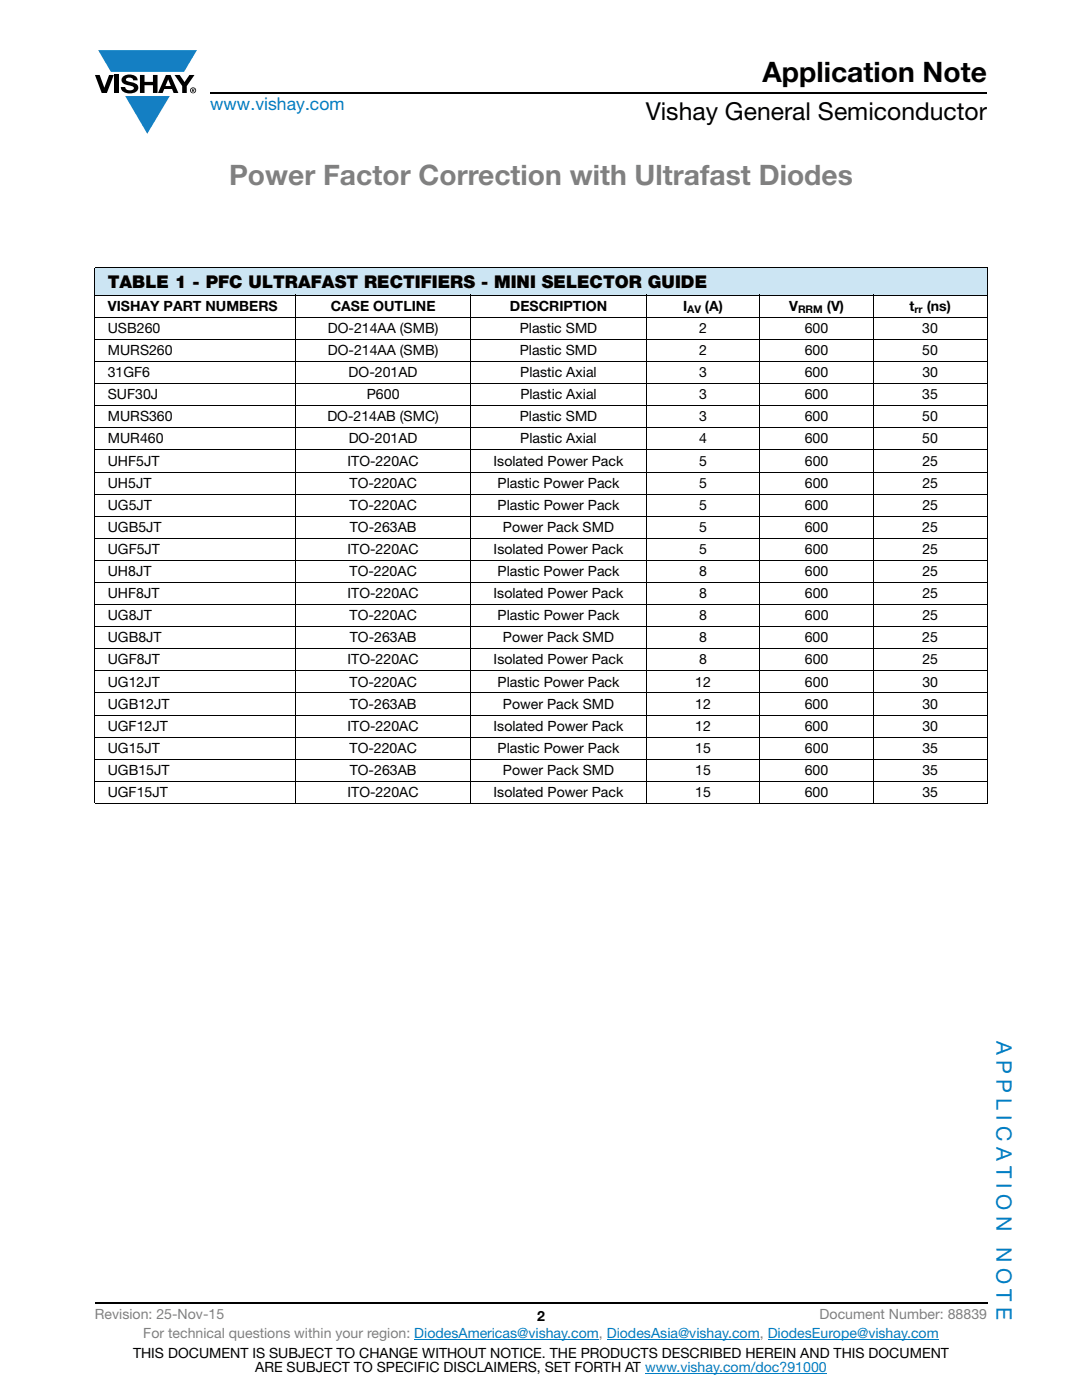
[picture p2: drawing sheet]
<svg xmlns="http://www.w3.org/2000/svg" width="216mm" height="279mm" viewBox="0 0 216 279" stroke-linecap="round" stroke-linejoin="round" font-family="sans-serif">
<defs><g id="words">
<text font-size="5.6" x="152.1" y="16.4">Application Note</text>
<text font-size="5.6" fill="#808080" x="45.7" y="36.9">Power Factor Correction with Ultrafast Diodes</text>
<text font-size="4.9" x="128.8" y="24">Vishay General Semiconductor</text>
<g font-size="4.2" fill="#007ec4">
<text x="198.8" y="207.8" transform="rotate(90 198.8 207.8)">A P P L I C A T I O N</text>
<text x="198.8" y="248.9" transform="rotate(90 198.8 248.9)">N O T E</text>
</g>
<text font-size="3.5" fill="#007ec4" x="42" y="21.9">www.vishay.com</text>
<text font-size="3.5" x="21.5" y="57.6">TABLE 1 - PFC ULTRAFAST RECTIFIERS - MINI SELECTOR GUIDE</text>
<g font-size="2.8">
<text x="21.5" y="62">VISHAY PART NUMBERS</text>
<text x="66" y="62">CASE OUTLINE</text>
<text x="101.7" y="62">DESCRIPTION</text>
<text x="136.3" y="62">I</text>
<text x="140.7" y="62">(A)</text>
<text x="157.5" y="62">V</text>
<text x="165" y="62">(V)</text>
<text x="181.5" y="62">t</text>
<text x="184.9" y="62">(ns)</text>
<text x="21.5" y="66.5">USB260</text>
<text x="21.5" y="70.9">MURS260</text>
<text x="65.4" y="70.9">DO-214AA (SMB)</text>
<text x="65.4" y="66.5">DO-214AA (SMB)</text>
<text x="103.7" y="70.9">Plastic SMD</text>
<text x="103.7" y="66.5">Plastic SMD</text>
<text x="139.5" y="70.9">2</text>
<text x="139.5" y="66.5">2</text>
<text x="160.6" y="70.9">600</text>
<text x="160.6" y="66.5">600</text>
<text x="184" y="70.9">50</text>
<text x="184" y="66.5">30</text>
<text x="21.5" y="75.3">31GF6</text>
<text x="69.6" y="75.3">DO-201AD</text>
<text x="103.8" y="75.3">Plastic Axial</text>
<text x="139.5" y="75.3">3</text>
<text x="160.6" y="75.3">600</text>
<text x="184" y="75.3">30</text>
<text x="21.5" y="79.7">SUF30J</text>
<text x="73.2" y="79.7">P600</text>
<text x="103.8" y="79.7">Plastic Axial</text>
<text x="139.5" y="79.7">3</text>
<text x="160.6" y="79.7">600</text>
<text x="184" y="79.7">35</text>
<text x="21.5" y="84.1">MURS360</text>
<text x="21.5" y="88.5">MUR460</text>
<text x="65.3" y="84.1">DO-214AB (SMC)</text>
<text x="69.6" y="88.5">DO-201AD</text>
<text x="103.7" y="84.1">Plastic SMD</text>
<text x="103.8" y="88.5">Plastic Axial</text>
<text x="139.5" y="84.1">3</text>
<text x="139.5" y="88.5">4</text>
<text x="160.6" y="84.1">600</text>
<text x="160.6" y="88.5">600</text>
<text x="184" y="84.1">50</text>
<text x="184" y="88.5">50</text>
<text x="21.5" y="92.9">UHF5JT</text>
<text x="69.4" y="92.9">ITO-220AC</text>
<text x="98.5" y="92.9">Isolated Power Pack</text>
<text x="139.5" y="92.9">5</text>
<text x="160.6" y="92.9">600</text>
<text x="184" y="92.9">25</text>
<text x="21.5" y="97.3">UH5JT</text>
<text x="21.5" y="101.7">UG5JT</text>
<text x="69.8" y="101.7">TO-220AC</text>
<text x="69.8" y="97.3">TO-220AC</text>
<text x="99.3" y="97.3">Plastic Power Pack</text>
<text x="99.3" y="101.7">Plastic Power Pack</text>
<text x="139.5" y="97.3">5</text>
<text x="139.5" y="101.7">5</text>
<text x="160.6" y="97.3">600</text>
<text x="160.6" y="101.7">600</text>
<text x="184" y="97.3">25</text>
<text x="184.1" y="101.7">25</text>
<text x="21.5" y="106.2">UGB5JT</text>
<text x="69.8" y="106.2">TO-263AB</text>
<text x="100.4" y="106.2">Power Pack SMD</text>
<text x="139.5" y="106.2">5</text>
<text x="160.6" y="106.2">600</text>
<text x="184" y="106.2">25</text>
<text x="21.5" y="110.6">UGF5JT</text>
<text x="69.4" y="110.6">ITO-220AC</text>
<text x="98.5" y="110.6">Isolated Power Pack</text>
<text x="139.5" y="110.6">5</text>
<text x="160.6" y="110.6">600</text>
<text x="184.1" y="110.6">25</text>
<text x="21.5" y="115">UH8JT</text>
<text x="21.5" y="119.4">UHF8JT</text>
<text x="69.4" y="119.4">ITO-220AC</text>
<text x="69.8" y="115">TO-220AC</text>
<text x="98.5" y="119.4">Isolated Power Pack</text>
<text x="99.3" y="115">Plastic Power Pack</text>
<text x="139.5" y="119.4">8</text>
<text x="139.5" y="115">8</text>
<text x="160.6" y="119.4">600</text>
<text x="160.6" y="115">600</text>
<text x="184" y="119.4">25</text>
<text x="184" y="115">25</text>
<text x="21.5" y="123.8">UG8JT</text>
<text x="69.8" y="123.8">TO-220AC</text>
<text x="99.3" y="123.8">Plastic Power Pack</text>
<text x="139.5" y="123.8">8</text>
<text x="160.6" y="123.8">600</text>
<text x="184.1" y="123.8">25</text>
<text x="21.5" y="128.2">UGB8JT</text>
<text x="69.8" y="128.2">TO-263AB</text>
<text x="100.4" y="128.2">Power Pack SMD</text>
<text x="139.5" y="128.2">8</text>
<text x="160.6" y="128.2">600</text>
<text x="184" y="128.2">25</text>
<text x="21.5" y="132.6">UGF8JT</text>
<text x="21.5" y="137">UG12JT</text>
<text x="69.4" y="132.6">ITO-220AC</text>
<text x="69.7" y="137">TO-220AC</text>
<text x="98.5" y="132.6">Isolated Power Pack</text>
<text x="99.3" y="137">Plastic Power Pack</text>
<text x="138.7" y="137">12</text>
<text x="139.5" y="132.6">8</text>
<text x="160.6" y="137">600</text>
<text x="160.6" y="132.6">600</text>
<text x="184.1" y="132.6">25</text>
<text x="184.1" y="137">30</text>
<text x="21.5" y="141.4">UGB12JT</text>
<text x="69.8" y="141.4">TO-263AB</text>
<text x="100.4" y="141.4">Power Pack SMD</text>
<text x="138.7" y="141.4">12</text>
<text x="160.6" y="141.4">600</text>
<text x="184" y="141.4">30</text>
<text x="21.5" y="145.8">UGF12JT</text>
<text x="69.3" y="145.8">ITO-220AC</text>
<text x="98.5" y="145.8">Isolated Power Pack</text>
<text x="138.7" y="145.8">12</text>
<text x="160.6" y="145.8">600</text>
<text x="184" y="145.8">30</text>
<text x="21.5" y="150.2">UG15JT</text>
<text x="21.5" y="154.6">UGB15JT</text>
<text x="69.7" y="150.2">TO-220AC</text>
<text x="69.8" y="154.6">TO-263AB</text>
<text x="99.3" y="150.2">Plastic Power Pack</text>
<text x="100.4" y="154.6">Power Pack SMD</text>
<text x="138.7" y="154.6">15</text>
<text x="138.7" y="150.2">15</text>
<text x="160.6" y="154.6">600</text>
<text x="160.6" y="150.2">600</text>
<text x="184" y="154.6">35</text>
<text x="184.1" y="150.2">35</text>
<text x="21.5" y="159.1">UGF15JT</text>
<text x="69.3" y="159.1">ITO-220AC</text>
<text x="98.5" y="159.1">Isolated Power Pack</text>
<text x="138.7" y="159.1">15</text>
<text x="160.6" y="159.1">600</text>
<text x="184" y="159.1">35</text>
<text x="107.2" y="263.6">2</text>
<text x="26.5" y="271">THIS DOCUMENT IS SUBJECT TO CHANGE WITHOUT NOTICE. THE PRODUCTS DESCRIBED HEREIN AND THIS DOCUMENT</text>
<text x="50.9" y="273.8">ARE SUBJECT TO SPECIFIC DISCLAIMERS, SET FORTH AT www.vishay.com/doc?91000</text>
</g>
<g font-size="2.8" fill="#808080">
<text x="18.9" y="263.3">Revision: 25-Nov-15</text>
<text x="163.6" y="263.3">Document Number: 88839</text>
<text x="28.6" y="267.1">For technical questions within your region: DiodesAmericas@vishay.com, DiodesAsia@vishay.com, DiodesEurope@vishay.com</text>
</g>
<g font-size="2.1">
<text x="137.1" y="62.5">AV</text>
<text x="159.2" y="62.5">RRM</text>
<text x="182.5" y="62.5">rr</text>
</g>
</g></defs>
<g fill="#147fc3">
<path d="M19.6 10h19.7l-2.6 4.3h-1.1h-13.5z"/>
<path d="M25 19.2h8.9l-4.5 7.5z"/>
</g>
<g fill="#000">
<path d="M18.9 15h1l.9 2.5 1-2.5h.9l-1.4 3.6h-1zM22.9 15h.9v3.6h-.9zM24.6 15.3a2.1 2.1 0 0 1 2.8 .3l.1 .4h-.9a.79 .79 0 0 0-.7-.5 .79 .79 0 0 0-.8 .4l.3 .3 1 .2a1.08 1.08 0 0 1 1.2 1 1.08 1.08 0 0 1-1.1 1.2 1.73 1.73 0 0 1-2.4-1.2h.9a.96 .96 0 0 0 .8 .6 .96 .96 0 0 0 .9-.4 1.31 1.31 0 0 0-1.2-.6 1.03 1.03 0 0 1-1.1-.6 1.03 1.03 0 0 1 .2-1.1zM27.9 15h.9v1.3h1.7v-1.3h.9v3.6h-.9v-1.6h-1.7v1.6h-.9zM34.8 15h1.1l.9 1.4 1-1.4h1l-1.5 2.2v1.4h-.9v-1.4z"/>
<path d="M33.6 15.9l.5 1.3h-1.1zM33.1 15l-1.6 3.6h1l.3-.8h1.5l.3 .8h1l-1.6-3.6z"/>
<path d="M38.4 17.8h.2v.2h-.2zM38.3 17.7v.7h.1v-.3l.4 .3-.2-.3 .2-.2-.1-.2z"/>
<path d="M38.1 18a.46 .46 0 0 1 .9 0 .46 .46 0 0 1-.9 0zM37.9 18a.6 .6 0 0 0 1.2 0 .6 .6 0 0 0-1.2 0z"/>
</g>
<path d="M42 18.6h155M18.9 260h178.1" fill="none" stroke="#000" stroke-width=".36"/>
<path d="M82.7 267.3h36.8M121.1 267.3h30.5M128.7 274h36.3M153.2 267.3h34.1" fill="none" stroke="#007ec4" stroke-width=".2"/>
<path d="M18.9 53.4h178.1v5.5h-178.1z" fill="#cce5f3"/>
<g fill="none" stroke="#000" stroke-width=".2">
<path d="M18.9 53.4h178.1M18.9 58.9h178.1M18.9 53.5v106.8M58.9 58.8v101.6M94 58.8v101.6M128.9 58.8v101.6M151.6 58.8v101.6M174.3 58.8v101.6M197 53.5v106.8M18.9 63.3h178.1M18.9 67.8h178.1M18.9 72.2h178.1"/>
<path d="M18.9 76.6h178.1M18.9 81h178.1M18.9 85.4h178.1M18.9 89.8h178.1M18.9 94.2h178.1M18.9 98.6h178.1M18.9 103h178.1M18.9 107.4h178.1M18.9 111.8h178.1M18.9 116.2h178.1M18.9 120.7h178.1M18.9 125.1h178.1"/>
<path d="M18.9 129.5h178.1M18.9 133.9h178.1M18.9 138.3h178.1M18.9 142.7h178.1M18.9 147.1h178.1M18.9 151.5h178.1M18.9 155.9h178.1M18.9 160.4h178.1"/>
</g>
<use href="#words"/>
</svg>
